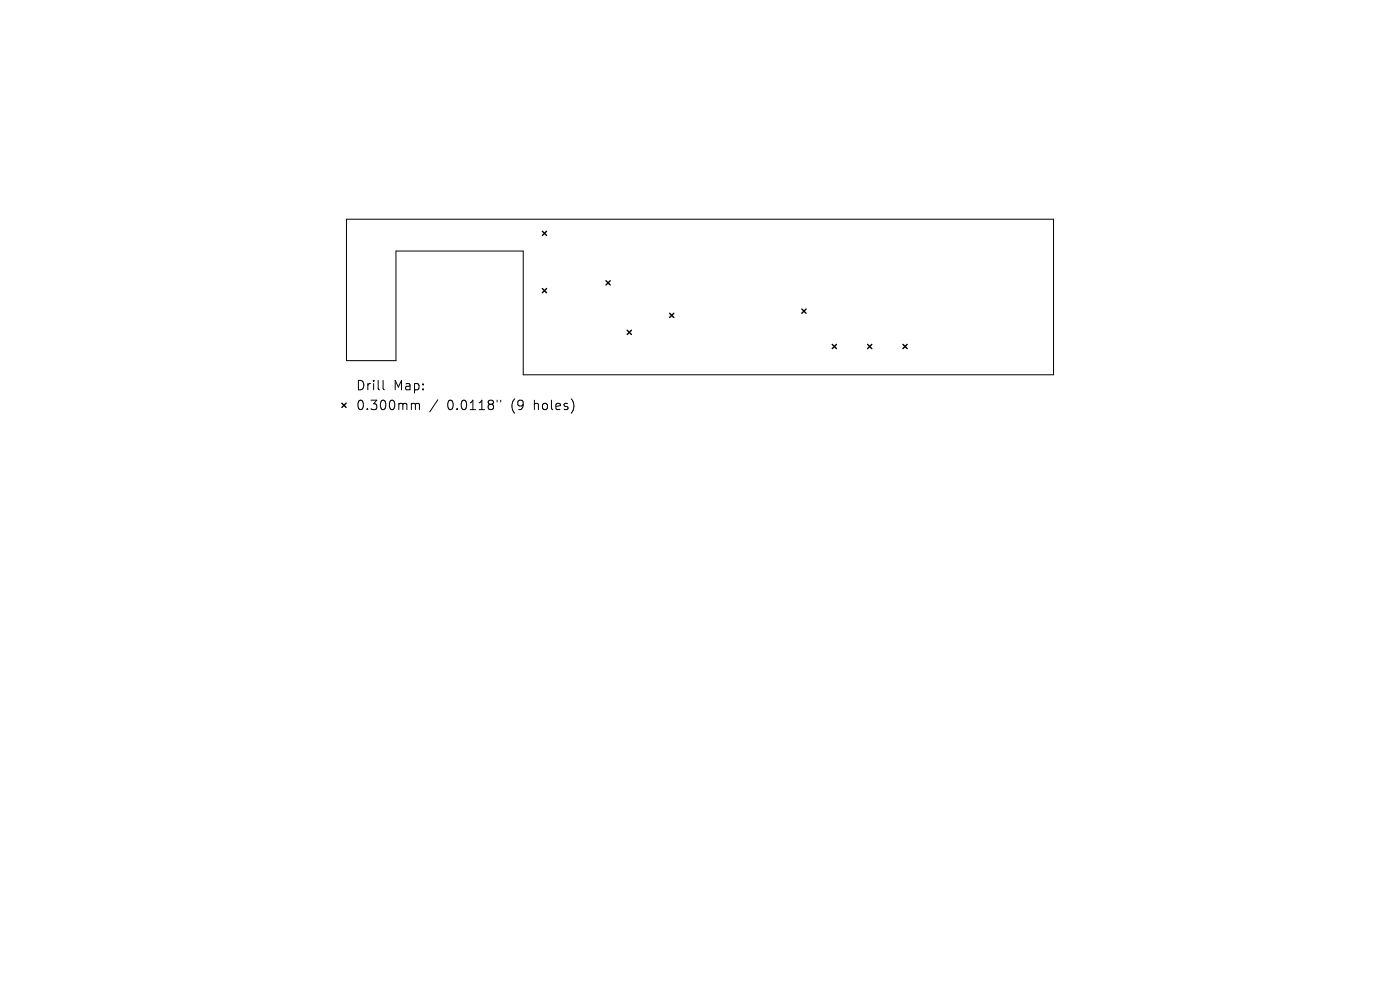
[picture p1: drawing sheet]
<svg xmlns="http://www.w3.org/2000/svg" width="297mm" height="210mm" viewBox="0 0 297 210" stroke-linecap="round" stroke-linejoin="round" font-family="sans-serif">
<defs><g id="words">
<g font-size="2.8">
<text x="75.4" y="83.1">Drill</text>
<text x="83.4" y="83.1">Map:</text>
<text x="75.4" y="87.3">0.300mm</text>
<text x="94.9" y="87.3">0.0118&quot;</text>
<text x="108.6" y="87.3">(9</text>
<text x="113.6" y="87.3">holes)</text>
</g>
</g></defs>
<path d="M73.5 46.5h150v33h-112.5v-26.2h-27v23.2h-10.5zM81.3 80.7v1.7l.3 .3M87.6 85.6h.2l.3 .2M88.1 85.8l.3-.2 .5 .1 .1 1.2M88.1 85.8v1.1M92.9 84.8l-1.7 2.6M105.5 84.9v.4M106.2 84.9v.4" fill="none" stroke="#000" stroke-width=".21"/>
<g fill="none" stroke="#000" stroke-width=".3">
<path d="M115.1 49.1l.9 .9M116 49.1l-.9 .9M128.6 59.6l.9 .9M129.5 59.6l-.9 .9M115.1 61.2l.9 .9M116 61.2l-.9 .9M133.1 70.1l.9 .9M134 70.1l-.9 .9M142.1 66.5l.9 .9M143 66.5l-.9 .9M170.1 65.6l.9 .9M171 65.6l-.9 .9"/>
<path d="M176.6 73.1l.9 .9M177.5 73.1l-.9 .9M184.1 73.1l.9 .9M185 73.1l-.9 .9M191.6 73.1l.9 .9M192.5 73.1l-.9 .9M72.5 85.5l.9 .9M73.4 85.5l-.9 .9"/>
</g>
<use href="#words"/>
</svg>
